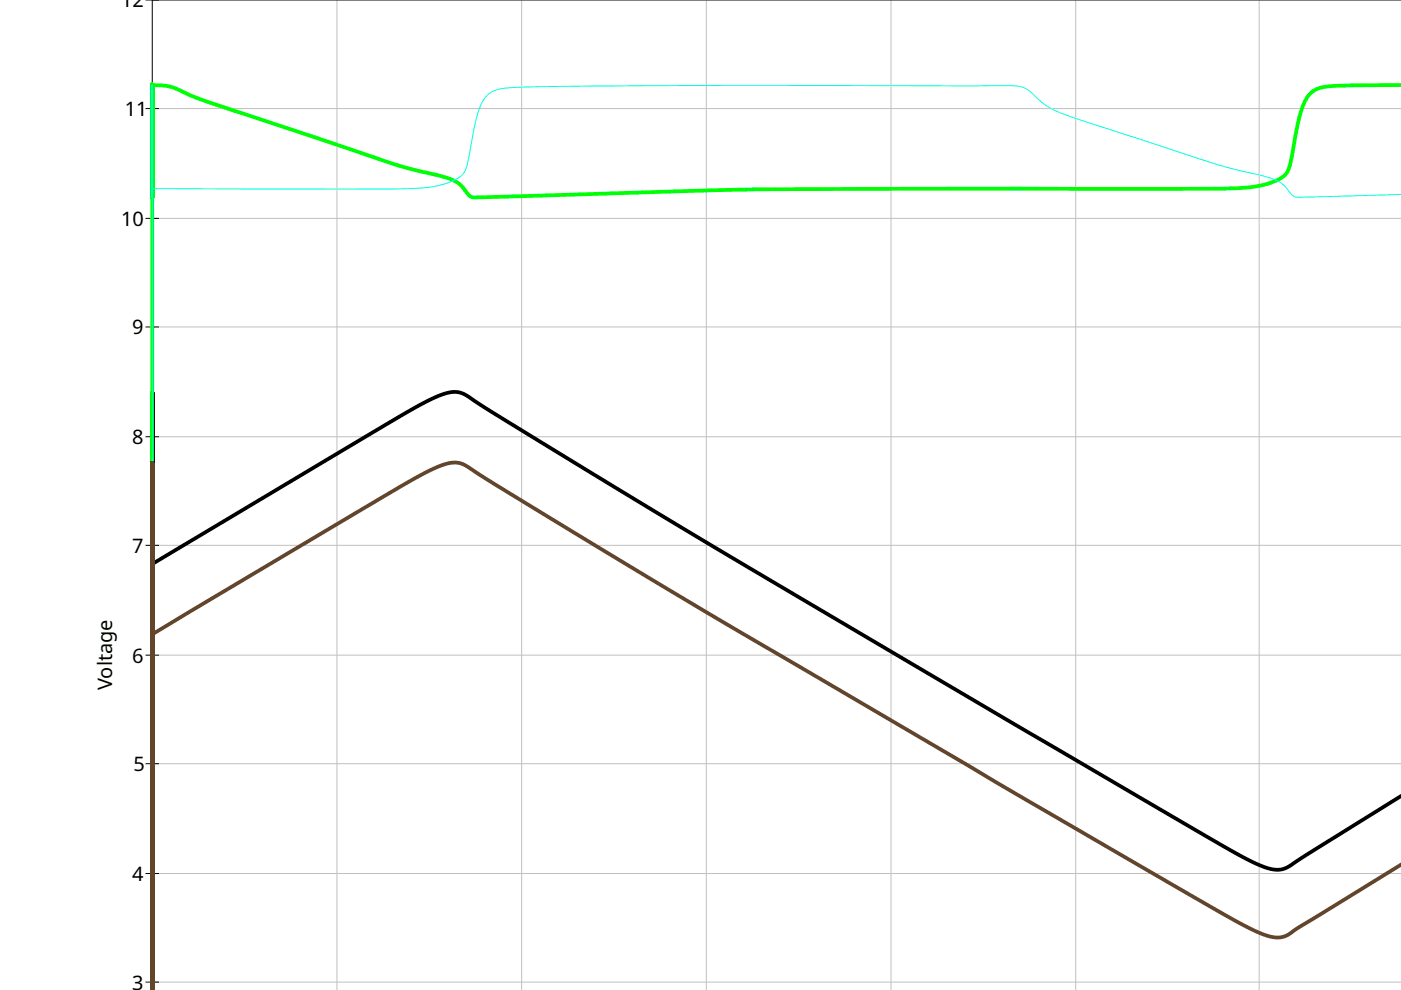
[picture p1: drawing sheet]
<svg xmlns="http://www.w3.org/2000/svg" width="297mm" height="210mm" viewBox="0 0 297 210" stroke-linecap="round" stroke-linejoin="round" font-family="sans-serif">
<defs><g id="words">
<g font-size="4.2">
<text x="25.7" y="1.6">12</text>
<text x="26.5" y="24.6">11</text>
<text x="25.7" y="47.9">10</text>
<text x="28" y="70.9">9</text>
<text x="28" y="94.2">8</text>
<text x="28" y="117.2">7</text>
<text x="28" y="140.5">6</text>
<text x="23.8" y="146.3" transform="rotate(-90 23.8 146.3)">Voltage</text>
<text x="28.3" y="163.5">5</text>
<text x="28" y="186.8">4</text>
<text x="28" y="209.8">3</text>
</g>
</g></defs>
<g fill="none" stroke="#c0c0c0" stroke-width=".21">
<path d="M71.4 0v210M110.6 0v210M149.8 0v210M188.9 0v210M228.1 0v210M267 0v210M32.3 23h264.8M32.3 46.3h264.8M32.3 69.3h264.8M32.3 92.6h264.8M32.3 115.6h264.8M32.3 138.9h264.8"/>
<path d="M32.3 161.9h264.8M32.3 185.2h264.8M32.3 208.2h264.8"/>
</g>
<path d="M31 0h266.1M32.3 0v210M31 23h2.6M31 46.3h2.6M31 69.3h2.6M31 92.6h2.6M31 115.6h2.6M31 138.9h2.6M31 161.9h2.6M31 185.2h2.6M31 208.2h2.6" fill="none" stroke="#000" stroke-width=".21"/>
<path d="M32.3 117.9v92.1zM32.3 112.9v97.1zM32.3 139.1v70.9zM32.3 130.9v79.1zM32.3 123.9v86.1zM32.3 160v50zM32.3 148.6v61.4zM297.1 168.8l-22.4 13.9a5.9 5.9 0 0 1-7 1l-4.3-2.1-7.9-4.4-94.3-55.4-31.7-19-23.8-14.6-5.5-3.5a5.9 5.9 0 0 0-7.1-.8l-3.5 1.6-5.5 3.1-51.8 31.1v64.7v-101.3v126.9M32.3 208.8v1.2z" fill="none" stroke="#000" stroke-width=".79"/>
<path d="M297.1 18l-11.4 .1a20.5 20.5 0 0 0-6.7 .9 6.4 6.4 0 0 0-3.1 4.4l-.8 3.1-.8 4.2a15.6 15.6 0 0 1-1.5 6.1 10.9 10.9 0 0 1-5.5 2.5l-3.9 .5-6.3 .2-98.2 .2-58.3 1.7a2.13 2.13 0 0 1-2-1.5 8.8 8.8 0 0 0-5.8-3.3l-5.5-1.2-3.9-1.2-42.3-14.2a22.9 22.9 0 0 0-6.3-2.3l-2.5-.2v-.1v24v-24v192.1" fill="none" stroke="#0f0" stroke-width=".79"/>
<path d="M297.1 41.2l-20.8 .6a2.62 2.62 0 0 1-3.1-1.4 9 9 0 0 0-5.9-3.2l-5.5-1.3-3.9-1.1-29.8-9.7a19.7 19.7 0 0 1-9.7-5.7 8.1 8.1 0 0 0-5.5-1.2l-63.8-.1-38 .4a21 21 0 0 0-6.6 .9 6.4 6.4 0 0 0-3.1 4.4l-.8 3.1-1.6 8.2a4.9 4.9 0 0 1-3.5 3.5 34.1 34.1 0 0 1-12.1 1.5l-51.1-.1v1.8v-23.7v23.7v-23.7v191.9" fill="none" stroke="#0ff" stroke-width=".21"/>
<g fill="none" stroke="#63452c" stroke-width=".79">
<path d="M32.3 119.7v90.3zM32.3 116.5v93.5zM32.3 113.8v96.2zM32.3 111.5v98.5zM32.3 138.7v71.3zM32.3 132.8v77.2zM32.3 127.7v82.3zM32.3 123.4v86.6zM32.3 153.8v56.2zM32.3 145.7v64.3zM32.3 174.6v35.4zM32.3 163.3v46.7z"/>
<path d="M297.1 183.3l-22.4 13.7a5.8 5.8 0 0 1-7 1.1l-5.1-2.5-11.4-6.5-37.1-21.6-58.7-34.4-29.8-17.8-25.4-15.7a6 6 0 0 0-7.1-.8l-3.5 1.7-5.8 3.3-43.5 25.8-8 5v64.2v-100.7v111.9"/>
</g>
<use href="#words"/>
</svg>
